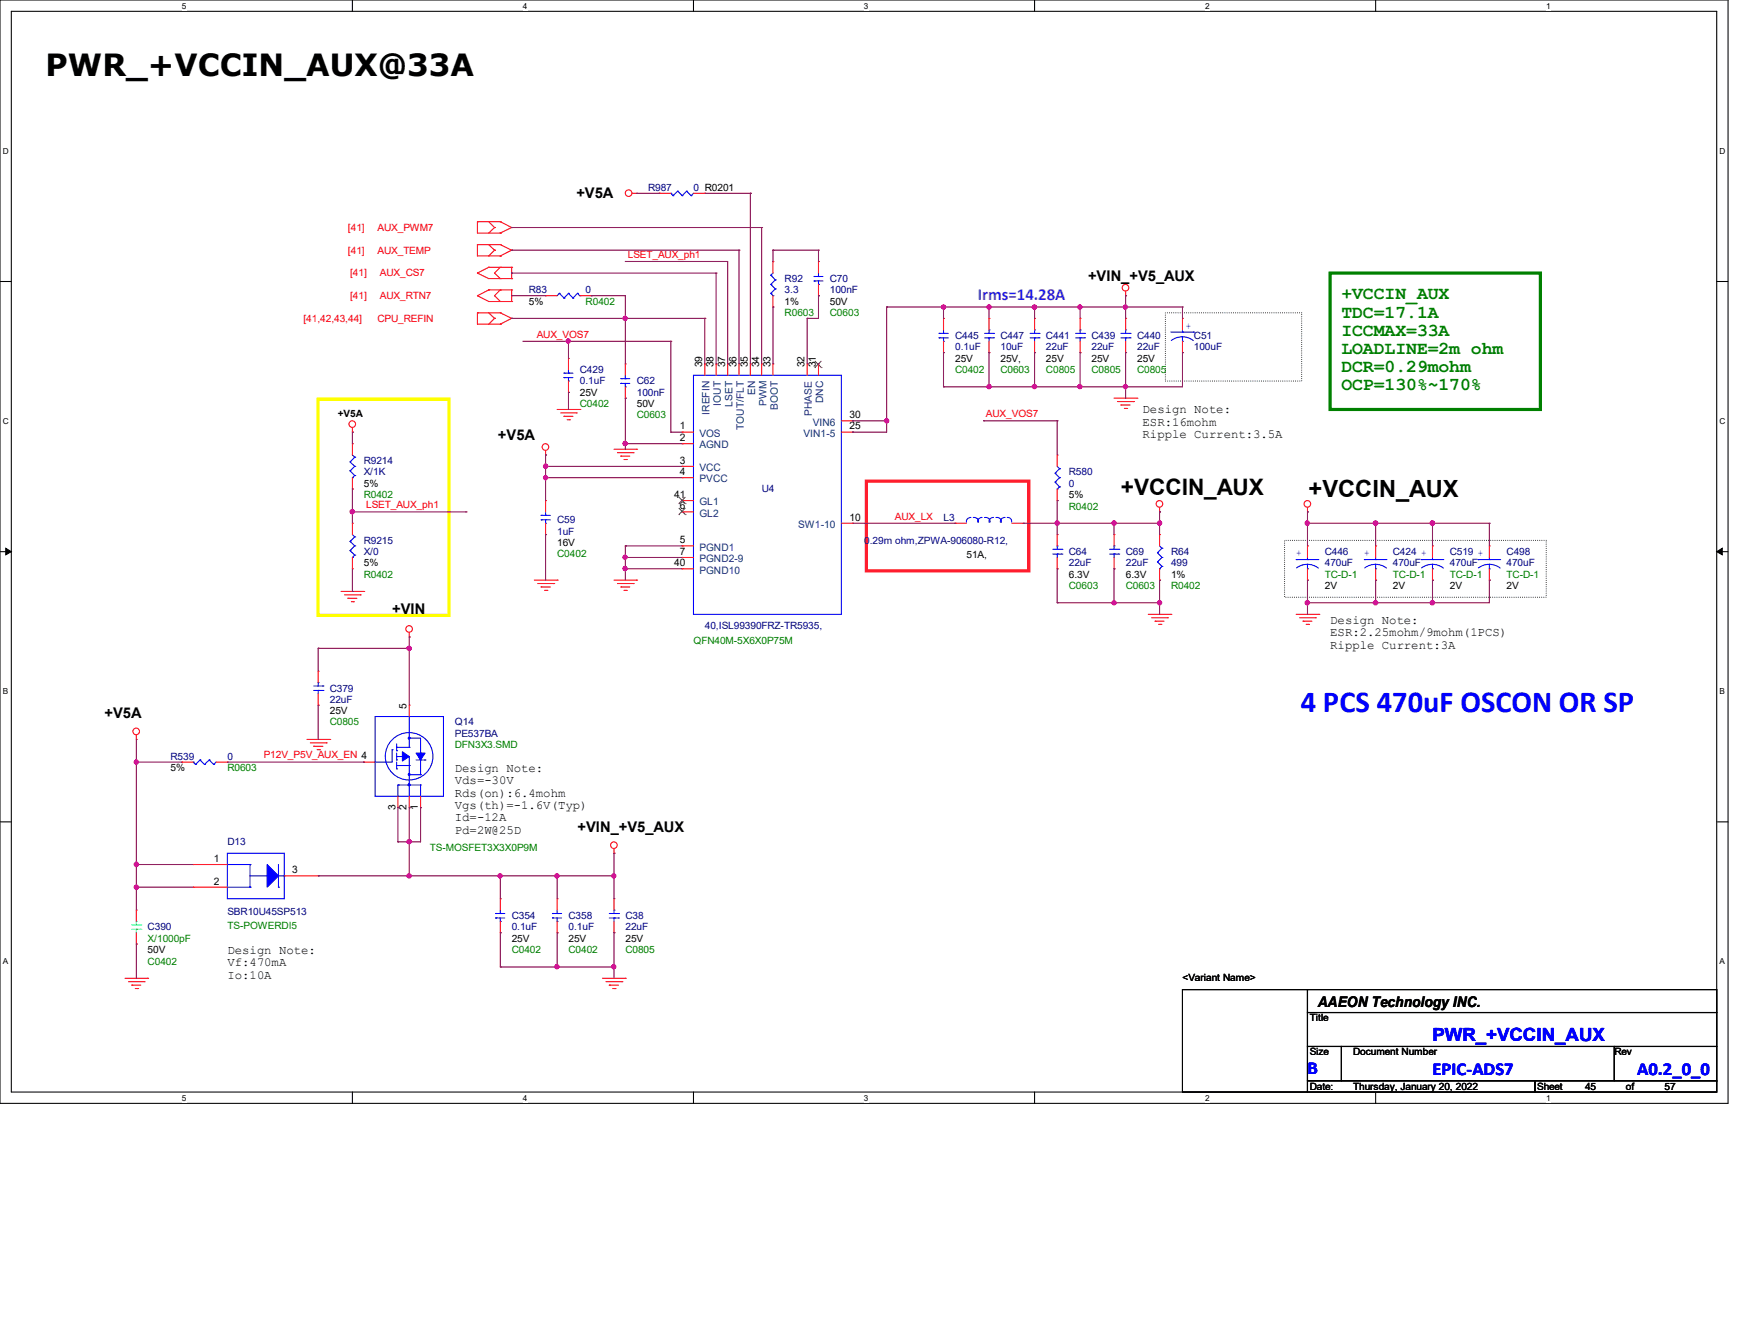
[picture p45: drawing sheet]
<svg xmlns="http://www.w3.org/2000/svg" width="279mm" height="216mm" viewBox="0 0 279 216" stroke-linecap="round" stroke-linejoin="round" font-family="sans-serif">
<defs><g id="words">
<text font-size="4.9" x="7.3" y="12.2">PWR_+VCCIN_AUX@33A</text>
<text font-size="4.9" fill="#00f" x="209.2" y="114.4">4 PCS 470uF OSCON OR SP</text>
<text font-size="3.8" x="210.5" y="80">+VCCIN_AUX</text>
<text font-size="3.6" x="180.3" y="79.6">+VCCIN_AUX</text>
<g font-size="2.9" fill="#008000">
<text x="215.8" y="48.1">+VCCIN_AUX</text>
<text x="215.8" y="51.1">TDC=17.1A</text>
<text x="215.8" y="54">ICCMAX=33A</text>
<text x="215.8" y="56.9">LOADLINE=2m ohm</text>
<text x="215.8" y="59.8">DCR=0.29mohm</text>
<text x="215.8" y="62.7">OCP=130%~170%</text>
</g>
<g font-size="2.9" fill="#00f">
<text x="230.4" y="167.3">PWR_+VCCIN_AUX</text>
<text x="210.3" y="172.7">B</text>
<text x="230.4" y="172.8">EPIC-ADS7</text>
<text x="263.3" y="172.8">A0.2_0_0</text>
</g>
<text font-size="2.7" fill="#8000ff" x="157.3" y="48.3">Irms=14.28A</text>
<g font-size="2.4">
<text x="92.7" y="31.8">+V5A</text>
<text x="175" y="45.2">+VIN_+V5_AUX</text>
<text x="80.1" y="70.8">+V5A</text>
<text x="63.1" y="98.8">+VIN</text>
<text x="16.8" y="115.4">+V5A</text>
<text x="92.9" y="133.7">+VIN_+V5_AUX</text>
<text x="211.9" y="161.8">AAEON Technology INC.</text>
</g>
<g font-size="2">
<text x="183.8" y="66.5">Design Note:</text>
<text x="183.8" y="68.5">ESR:16mohm</text>
<text x="183.8" y="70.4">Ripple Current:3.5A</text>
<text x="214" y="100.3">Design Note:</text>
<text x="214" y="102.3">ESR:2.25mohm/9mohm(1PCS)</text>
<text x="214" y="104.3">Ripple Current:3A</text>
<text x="73.2" y="124.1">Design Note:</text>
<text x="73.2" y="126.1">Vds=-30V</text>
<text x="73.2" y="128.1">Rds(on):6.4mohm</text>
<text x="73.2" y="130">Vgs(th)=-1.6V(Typ)</text>
<text x="73.2" y="132">Id=-12A</text>
<text x="73.2" y="134">Pd=2W@25D</text>
<text x="36.6" y="153.3">Design Note:</text>
<text x="36.6" y="155.3">Vf:470mA</text>
<text x="36.6" y="157.3">Io:10A</text>
</g>
<g font-size="1.7">
<text x="109.4" y="69">1</text>
<text x="109.4" y="70.9">2</text>
<text x="136.6" y="69">25</text>
<text x="136.6" y="67.2">30</text>
<text x="109.4" y="74.5">3</text>
<text x="109.4" y="76.4">4</text>
<text x="108.4" y="80.1">41</text>
<text x="109.4" y="81.9">6</text>
<text x="136.6" y="83.7">10</text>
<text x="109.4" y="87.3">5</text>
<text x="109.4" y="89.2">7</text>
<text x="108.4" y="91">40</text>
<text x="34.4" y="138.6">1</text>
<text x="34.4" y="142.2">2</text>
<text x="47" y="140.4">3</text>
</g>
<g font-size="1.7" fill="#004080">
<text x="112.5" y="70.2">VOS</text>
<text x="129.3" y="70.2">VIN1-5</text>
<text x="130.7" y="68.4">VIN6</text>
<text x="112.5" y="72.1">AGND</text>
<text x="112.5" y="75.7">VCC</text>
<text x="112.5" y="77.6">PVCC</text>
<text x="112.5" y="83.1">GL2</text>
<text x="112.5" y="81.2">GL1</text>
<text x="112.5" y="88.5">PGND1</text>
<text x="128.4" y="84.9">SW1-10</text>
<text x="112.5" y="90.4">PGND2-9</text>
<text x="112.5" y="92.2">PGND10</text>
</g>
<g font-size="1.6" fill="#000080">
<text x="104.2" y="30.7">R987</text>
<text x="111.6" y="30.7">0 R0201</text>
<text x="85.1" y="47.2">R83</text>
<text x="94.2" y="47.2">0</text>
<text x="126.2" y="45.3">R92</text>
<text x="126.2" y="47.2">3.3</text>
<text x="133.5" y="45.3">C70</text>
<text x="133.5" y="47.2">100nF</text>
<text x="93.3" y="59.9">C429</text>
<text x="153.6" y="54.5">C445</text>
<text x="153.6" y="56.3">0.1uF</text>
<text x="160.9" y="54.5">C447</text>
<text x="160.9" y="56.3">10uF</text>
<text x="168.2" y="54.5">C441</text>
<text x="168.2" y="56.3">22uF</text>
<text x="175.6" y="54.5">C439</text>
<text x="175.6" y="56.3">22uF</text>
<text x="182.9" y="54.5">C440</text>
<text x="182.9" y="56.3">22uF</text>
<text x="192" y="54.5">C51</text>
<text x="192" y="56.3">100uF</text>
<text x="93.3" y="61.8">0.1uF</text>
<text x="102.4" y="61.8">C62</text>
<text x="102.4" y="63.6">100nF</text>
<text x="58.5" y="74.6">R9214</text>
<text x="58.5" y="76.4">X/1K</text>
<text x="171.9" y="76.4">R580</text>
<text x="122.5" y="79.2">U4</text>
<text x="151.8" y="83.7">L3</text>
<text x="171.9" y="78.2">0</text>
<text x="58.5" y="87.4">R9215</text>
<text x="58.5" y="89.2">X/0</text>
<text x="89.6" y="84.1">C59</text>
<text x="89.6" y="85.9">1uF</text>
<text x="139" y="87.4">0.29m ohm,ZPWA-906080-R12,</text>
<text x="171.9" y="89.2">C64</text>
<text x="181.1" y="89.2">C69</text>
<text x="188.4" y="89.2">R64</text>
<text x="213.1" y="89.2">C446</text>
<text x="224" y="89.2">C424 +</text>
<text x="233.2" y="89.2">C519 +</text>
<text x="242.3" y="89.2">C498</text>
<text x="171.9" y="91.1">22uF</text>
<text x="181.1" y="91.1">22uF</text>
<text x="188.4" y="91.1">499</text>
<text x="213.1" y="91.1">470uF</text>
<text x="224" y="91.1">470uF</text>
<text x="233.2" y="91.1">470uF</text>
<text x="242.3" y="91.1">470uF</text>
<text x="113.4" y="101.1">40,ISL99390FRZ-TR5935,</text>
<text x="53" y="111.2">C379</text>
<text x="53" y="113">22uF</text>
<text x="73.2" y="116.6">Q14</text>
<text x="73.2" y="118.5">PE537BA</text>
<text x="27.4" y="122.1">R539</text>
<text x="36.6" y="122.1">0</text>
<text x="36.6" y="135.8">D13</text>
<text x="23.8" y="149.6">C390</text>
<text x="36.6" y="147">SBR10U45SP513</text>
<text x="82.3" y="147.7">C354</text>
<text x="82.3" y="149.6">0.1uF</text>
<text x="91.4" y="147.7">C358</text>
<text x="91.4" y="149.6">0.1uF</text>
<text x="100.6" y="147.7">C38</text>
<text x="100.6" y="149.6">22uF</text>
</g>
<g font-size="1.6" fill="#f00">
<text x="56" y="40.8">[41]</text>
<text x="56" y="37.1">[41]</text>
<text x="60.7" y="40.8">AUX_TEMP</text>
<text x="60.7" y="37.1">AUX_PWM7</text>
<text x="101" y="41.4">LSET_AUX_ph1</text>
<text x="56.3" y="44.4">[41]</text>
<text x="61.1" y="44.4">AUX_CS7</text>
<text x="48.8" y="51.7">[41,42,43,44]</text>
<text x="56.3" y="48">[41]</text>
<text x="60.7" y="51.7">CPU_REFIN</text>
<text x="61.1" y="48">AUX_RTN7</text>
<text x="86.3" y="54.3">AUX_VOS7</text>
<text x="158.6" y="67.1">AUX_VOS7</text>
<text x="58.9" y="81.7">LSET_AUX_ph1</text>
<text x="143.9" y="83.5">AUX_LX</text>
<text x="42.4" y="121.9">P12V_P5V_AUX_EN 4</text>
</g>
<g font-size="1.6">
<text x="85.1" y="49">5%</text>
<text x="126.2" y="49">1%</text>
<text x="133.5" y="49">50V</text>
<text x="113" y="59.1" transform="rotate(-90 113 59.1)">39</text>
<text x="114.8" y="59.1" transform="rotate(-90 114.8 59.1)">38</text>
<text x="116.6" y="59.1" transform="rotate(-90 116.6 59.1)">37</text>
<text x="118.5" y="59.1" transform="rotate(-90 118.5 59.1)">36</text>
<text x="120.3" y="59.1" transform="rotate(-90 120.3 59.1)">35</text>
<text x="122.1" y="59.1" transform="rotate(-90 122.1 59.1)">34</text>
<text x="123.9" y="59.1" transform="rotate(-90 123.9 59.1)">33</text>
<text x="129.4" y="59.1" transform="rotate(-90 129.4 59.1)">32</text>
<text x="131.2" y="59.1" transform="rotate(-90 131.2 59.1)">31</text>
<text x="153.6" y="58.1">25V</text>
<text x="160.9" y="58.1">25V,</text>
<text x="168.2" y="58.1">25V</text>
<text x="175.6" y="58.1">25V</text>
<text x="182.9" y="58.1">25V</text>
<text x="93.3" y="63.6">25V</text>
<text x="102.4" y="65.4">50V</text>
<text x="54.3" y="67">+V5A</text>
<text x="58.5" y="78.2">5%</text>
<text x="171.9" y="80.1">5%</text>
<text x="89.6" y="87.8">16V</text>
<text x="155.5" y="89.7">51A,</text>
<text x="58.5" y="91.1">5%</text>
<text x="171.9" y="92.9">6.3V</text>
<text x="181.1" y="92.9">6.3V</text>
<text x="188.4" y="92.9">1%</text>
<text x="213.1" y="94.7">2V</text>
<text x="224" y="94.7">2V</text>
<text x="233.2" y="94.7">2V</text>
<text x="242.3" y="94.7">2V</text>
<text x="65.4" y="113.9" transform="rotate(-90 65.4 113.9)">5</text>
<text x="53" y="114.8">25V</text>
<text x="27.4" y="124">5%</text>
<text x="63.6" y="130.2" transform="rotate(-90 63.6 130.2)">3</text>
<text x="65.4" y="130.2" transform="rotate(-90 65.4 130.2)">2</text>
<text x="67.2" y="130.2" transform="rotate(-90 67.2 130.2)">1</text>
<text x="23.8" y="153.2">50V</text>
<text x="82.3" y="151.4">25V</text>
<text x="91.4" y="151.4">25V</text>
<text x="100.6" y="151.4">25V</text>
<text x="190.2" y="157.8">&lt;Variant Name&gt;</text>
<text x="210.7" y="164.2">Title</text>
<text x="210.7" y="169.7">Size</text>
<text x="217.7" y="169.7">Document Number</text>
<text x="259.7" y="169.7">Rev</text>
<text x="210.7" y="175.2">Date:</text>
<text x="217.7" y="175.2">Thursday, January 20, 2022</text>
<text x="247.2" y="175.2">Sheet</text>
<text x="255" y="175.2">45</text>
<text x="261.5" y="175.2">of</text>
<text x="267.7" y="175.2">57</text>
</g>
<g font-size="1.6" fill="#008000">
<text x="94.2" y="49">R0402</text>
<text x="126.2" y="50.8">R0603</text>
<text x="133.5" y="50.8">C0603</text>
<text x="153.6" y="59.9">C0402</text>
<text x="160.9" y="59.9">C0603</text>
<text x="168.2" y="59.9">C0805</text>
<text x="175.6" y="59.9">C0805</text>
<text x="182.9" y="59.9">C0805</text>
<text x="93.3" y="65.4">C0402</text>
<text x="102.4" y="67.3">C0603</text>
<text x="58.5" y="80.1">R0402</text>
<text x="171.9" y="81.9">R0402</text>
<text x="89.6" y="89.6">C0402</text>
<text x="58.5" y="92.9">R0402</text>
<text x="171.9" y="94.7">C0603</text>
<text x="181.1" y="94.7">C0603</text>
<text x="188.4" y="94.7">R0402</text>
<text x="213.1" y="92.9">TC-D-1</text>
<text x="224" y="92.9">TC-D-1</text>
<text x="233.2" y="92.9">TC-D-1</text>
<text x="242.3" y="92.9">TC-D-1</text>
<text x="111.6" y="103.5">QFN40M-5X6X0P75M</text>
<text x="53" y="116.6">C0805</text>
<text x="36.6" y="124">R0603</text>
<text x="73.2" y="120.3">DFN3X3.SMD</text>
<text x="69.1" y="136.8">TS-MOSFET3X3X0P9M</text>
<text x="36.6" y="149.4">TS-POWERDI5</text>
<text x="23.8" y="151.4">X/1000pF</text>
<text x="23.8" y="155.1">C0402</text>
<text x="82.3" y="153.2">C0402</text>
<text x="91.4" y="153.2">C0402</text>
<text x="100.6" y="153.2">C0805</text>
</g>
<g font-size="1.6" fill="#00f">
<text x="190.7" y="52.8">+</text>
<text x="208.5" y="89.4">+</text>
<text x="219.4" y="89.4">+</text>
</g>
<g font-size="1.6" fill="#004080">
<text x="116" y="65.2" transform="rotate(-90 116 65.2)">IOUT</text>
<text x="117.8" y="65.4" transform="rotate(-90 117.8 65.4)">LSET</text>
<text x="121.5" y="63.5" transform="rotate(-90 121.5 63.5)">EN</text>
<text x="123.3" y="65.2" transform="rotate(-90 123.3 65.2)">PWM</text>
<text x="125.1" y="65.9" transform="rotate(-90 125.1 65.9)">BOOT</text>
<text x="132.4" y="64.8" transform="rotate(-90 132.4 64.8)">DNC</text>
<text x="114.1" y="66.7" transform="rotate(-90 114.1 66.7)">IREFIN</text>
<text x="119.6" y="69.1" transform="rotate(-90 119.6 69.1)">TOUT/FLT</text>
<text x="130.6" y="66.8" transform="rotate(-90 130.6 66.8)">PHASE</text>
</g>
<g font-size="1.3">
<text x="29.3" y="1.4">5</text>
<text x="84.1" y="1.4">4</text>
<text x="139" y="1.4">3</text>
<text x="193.8" y="1.4">2</text>
<text x="248.7" y="1.4">1</text>
<text x=".5" y="24.7">D</text>
<text x="276.6" y="24.7">D</text>
<text x=".5" y="68.2">C</text>
<text x="276.6" y="68.2">C</text>
<text x=".5" y="111.6">B</text>
<text x="276.6" y="111.6">B</text>
<text x=".5" y="155">A</text>
<text x="276.6" y="155">A</text>
<text x="29.3" y="177">5</text>
<text x="84.1" y="177">4</text>
<text x="139" y="177">3</text>
<text x="193.8" y="177">2</text>
<text x="248.7" y="177">1</text>
</g>
</g></defs>
<path d="M0 0h278v177.4h-278zM1.8 1.8h274.3v173.8h-274.3z" fill="none" stroke="#000" stroke-width=".17"/>
<g fill="#fff">
<path d="M29.3 .2h.7v1.5h-.7z"/>
<path d="M29.3 175.8h.7v1.4h-.7z"/>
</g>
<path d="M56.7 0v1.8M56.7 175.6v1.8" fill="none" stroke="#000" stroke-width=".17"/>
<g fill="#fff">
<path d="M84.1 .2h.7v1.5h-.7z"/>
<path d="M84.1 175.8h.7v1.4h-.7z"/>
</g>
<path d="M111.5 0v1.8M111.5 175.6v1.8" fill="none" stroke="#000" stroke-width=".17"/>
<g fill="#fff">
<path d="M139 .2h.7v1.5h-.7z"/>
<path d="M139 175.8h.7v1.4h-.7z"/>
</g>
<path d="M166.4 0v1.8M166.4 175.6v1.8" fill="none" stroke="#000" stroke-width=".17"/>
<g fill="#fff">
<path d="M193.8 .2h.8v1.5h-.8z"/>
<path d="M193.8 175.8h.8v1.4h-.8z"/>
</g>
<path d="M221.3 0v1.8M221.3 175.6v1.8" fill="none" stroke="#000" stroke-width=".17"/>
<g fill="#fff">
<path d="M248.7 .2h.7v1.5h-.7z"/>
<path d="M248.7 175.8h.7v1.4h-.7z"/>
<path d="M.5 23.5h.9v1.5h-.9z"/>
<path d="M276.6 23.5h.9v1.5h-.9z"/>
<path d="M.5 67h.9v1.5h-.9z"/>
<path d="M276.6 67h.9v1.5h-.9z"/>
</g>
<path d="M0 45.3h1.8M276.1 45.3h1.9" fill="none" stroke="#000" stroke-width=".17"/>
<g fill="#fff">
<path d="M.5 110.4h.8v1.5h-.8z"/>
<path d="M276.6 110.4h.9v1.5h-.9z"/>
</g>
<path d="M0 88.7h1.8M276.1 88.7h1.9" fill="none" stroke="#000" stroke-width=".17"/>
<path d="M.9 88.1l.9 .6-.9 .5zM276.1 88.7l.9-.6v1.1z" fill="#000" stroke="#000" stroke-width=".16"/>
<g fill="#fff">
<path d="M.5 153.8h.8v1.5h-.8z"/>
<path d="M276.6 153.8h.9v1.5h-.9z"/>
</g>
<path d="M0 132.1h1.8M276.1 132.1h1.9M190.2 159.1h20.1v16.5h-20.1zM210.3 159.1h65.8v3.7h-65.8zM210.3 162.8h65.8v5.4h-65.8zM210.3 168.2h5.5v5.5h-5.5zM210.3 173.7h36.6v1.9h-36.6zM215.8 168.2h43.9v5.5h-43.9zM246.9 173.7h29.2v1.9h-29.2zM259.7 168.2h16.4v5.5h-16.4z" fill="none" stroke="#000" stroke-width=".17"/>
<path d="M187.5 50.3h21.9v11h-21.9zM206.6 86.9h42.1v9.1h-42.1z" fill="none" stroke="#000" stroke-width=".17" stroke-dasharray="0 .3"/>
<path d="M214 43.9h33.8v21.9h-33.8z" fill="none" stroke="#008000" stroke-width=".51"/>
<path d="M139.4 77.3h26.1v14.5h-26.1z" fill="none" stroke="#f00" stroke-width=".51"/>
<path d="M51.2 64.2h21v34.7h-21z" fill="none" stroke="#ff0" stroke-width=".51"/>
<g fill="none" stroke="#f00" stroke-width=".17">
<path d="M76.8 39.3h.1M76.8 35.6h.1M76.8 35.6v1.9h3.7M76.8 39.3v1.8h3.7M76.8 39.3h3.7M76.8 35.6h3.7M78.6 39.3l.9 .9M78.6 35.6l.9 1M79.5 36.6h.1M79.5 36.6l-.9 .9M80.5 39.3h.1M80.5 37.5h.1"/>
<path d="M80.5 35.6h.1M80.5 39.3l1.8 .9M80.5 35.6l1.8 1M82.3 36.6h.1M82.3 36.6l-1.8 .9M101.7 31.1h.7M102.4 31.1h.1M106 31.1h.1M106 31.1h1.9M111.5 31.1h1.9M113.4 31.1h.1M76.8 43.9h.1"/>
<path d="M76.8 50.3h.1M76.8 47.5h.1M76.8 43.9l1.8 .9h3.7M76.8 50.3v1.8h3.7M76.8 50.3h3.7M76.8 47.5l1.8 1h3.7M78.6 43h.1M78.6 46.6h.1M78.6 43l-1.8 .9M78.6 43h3.7M78.6 50.3l.9 .9M78.6 46.6l-1.8 .9"/>
<path d="M78.6 46.6h3.7M79.5 51.2h.1M79.5 40.2h.1M79.5 51.2l-.9 .9M79.5 40.2l-.9 .9M80.5 44.8h.1M80.5 43h.1M80.5 52.1h.1M80.5 50.3h.1M80.5 41.1h.1M80.5 48.5h.1M80.5 46.6h.1"/>
<path d="M80.5 43l-1 .9 1 .9M80.5 50.3l1.8 .9M80.5 46.6l-1 .9 1 1M82.3 44.8h.1M82.3 43h.1M82.3 51.2h.1M82.3 40.2h.1M82.3 48.5h.1M82.3 46.6h.1M82.3 43v1.8M82.3 46.6v1.9M82.3 51.2l-1.8 .9"/>
<path d="M82.3 40.2l-1.8 .9M87.8 47.5h.1M87.8 47.5h1.8M91.4 57.6h.1M91.4 57.6v1.8M93.3 47.5h1.8M95.1 47.5h.1M100.6 58.5h.1M100.6 58.5v1.8M113.4 58.5h.1M113.4 58.5v1.8M115.2 58.5h.1"/>
<path d="M115.2 58.5v1.8M117.1 58.5h.1M117.1 58.5v1.8M118.9 58.5h.1M118.9 58.5v1.8M120.7 58.5h.1M120.7 58.5v1.8M122.5 58.5h.1M122.5 58.5v1.8M124.3 42h.1M124.3 49.4h.1M124.3 58.5h.1"/>
<path d="M124.3 42v1.9M124.3 47.5v1.9M124.3 58.5v1.8M129.8 58.5h.1M129.8 58.5v1.8M131.7 42h.1M131.7 47.5h.1M131.7 58.5h.1M131.7 42v1.9M131.7 45.7v1.8M131.7 58.5v1.8M151.8 51.2h.1"/>
<path d="M151.8 56.7h.1M151.8 51.2v1.8M151.8 54.9v1.8M159.1 56.7h.1M159.1 51.2h.1M159.1 51.2v1.8M159.1 54.9v1.8M166.4 56.7h.1M166.4 51.2h.1M166.4 51.2v1.8M166.4 54.9v1.8M173.7 56.7h.1"/>
<path d="M173.7 51.2h.1M173.7 51.2v1.8M173.7 54.9v1.8M181.1 47.5h.1M181.1 56.7h.1M181.1 51.2h.1M181.1 46.8v.7M181.1 51.2v1.8M181.1 54.9v1.8M190.2 51.2h.1M190.2 56.7h.1M190.2 51.2v1.8"/>
<path d="M190.2 54.9v1.8M56.7 69.5h.1M56.7 71.3h.1M56.7 78.6h.1M56.7 68.7v.8M56.7 71.3v1.9M56.7 76.8v1.8M87.8 73.2h.1M87.8 72.4v.8M89.6 65.8h3.7M90.2 66.4h2.5M90.7 66.9h.1"/>
<path d="M90.7 66.9h1.5M91.2 67.5h.4M91.4 63.1h.1M91.4 61.3v1.8M91.6 67.5h.1M92.7 66.4h.1M93.3 65.8h.1M98.8 72.2h3.6M99.3 72.8h2.6M99.9 73.3h.1M99.9 73.3h1.4M100.4 73.9h.4"/>
<path d="M100.6 64h.1M100.6 62.2v1.8M100.8 73.9h.1M101.9 72.8h.1M102.4 72.2h.1M109.7 69.5h.1M109.7 71.3h.1M109.7 75h.1M109.7 76.8h.1M109.7 69.5h1.8M109.7 71.3h1.8M109.7 75h1.8"/>
<path d="M109.7 76.8h1.8M135.3 69.5h1.9M135.3 67.6h1.9M137.2 69.5h.1M137.2 67.6h.1M170.1 73.2h.1M170.1 73.2v1.8M170.1 78.6v1.9M179.2 64h3.7M179.7 64.6h2.6M180.3 65.1h.1M180.3 65.1h1.5"/>
<path d="M180.8 65.7h.4M181.2 65.7h.1M182.3 64.6h.1M182.9 64h.1M54.9 95.1h3.6M55.4 95.6h2.6M56 96.2h.1M56 96.2h1.4M56.5 96.7h.4M56.7 84.1h.1M56.7 91.4h.1M56.7 84.1v1.8"/>
<path d="M56.7 89.6v1.8M56.9 96.7h.1M58 95.6h.1M58.5 95.1h.1M85.9 93.3h3.7M86.5 93.8h2.6M87 94.4h.1M87 94.4h1.5M87.6 94.9h.4M87.8 80.5h.1M87.8 85.9h.1M87.8 80.5v1.8"/>
<path d="M87.8 84.1v1.8M88 94.9h.1M89.1 93.8h.1M89.6 93.3h.1M98.8 93.3h3.6M99.3 93.8h2.6M99.9 94.4h.1M99.9 94.4h1.4M100.4 94.9h.4M100.8 94.9h.1M101.9 93.8h.1M102.4 93.3h.1"/>
<path d="M109.7 87.8h.1M109.7 82.3h.1M109.7 89.6h.1M109.7 91.4h.1M109.7 80.5h.1M109.7 87.8h1.8M109.7 82.3h1.8M109.7 89.6h1.8M109.7 91.4h1.8M109.7 80.5h1.8M135.3 84.1h1.9M137.2 84.1h.1"/>
<path d="M153.6 84.1h.1M153.6 84.1h1.8M162.8 84.1h1.8M164.6 84.1h.1M170.1 91.4h.1M170.1 85.9h.1M170.1 80.5h.1M170.1 85.9v1.9M170.1 89.6v1.8M179.2 91.4h.1M179.2 85.9h.1M179.2 85.9v1.9"/>
<path d="M179.2 89.6v1.8M184.7 98.8h3.6M185.3 99.3h2.5M185.8 99.9h.1M185.8 99.9h1.4M186.5 82.3h.1M186.5 85.9h.1M186.5 93.3h.1M186.5 81.6v.7M186.5 85.9v1.9M186.5 91.4v1.9M187.8 99.3h.1"/>
<path d="M188.3 98.8h.1M208.5 98.8h3.6M209 99.3h2.6M209.6 99.9h.1M209.6 99.9h1.4M210.3 82.3h.1M210.3 87.8h.1M210.3 93.3h.1M210.3 81.6v.7M210.3 87.8v1.8M210.3 91.4v1.9M211.6 99.3h.1"/>
<path d="M212.1 98.8h.1M221.3 87.8h.1M221.3 93.3h.1M221.3 87.8v1.8M221.3 91.4v1.9M230.4 87.8h.1M230.4 93.3h.1M230.4 87.8v1.8M230.4 91.4v1.9M239.6 87.8h.1M239.6 93.3h.1M239.6 87.8v1.8"/>
<path d="M239.6 91.4v1.9M21.9 118.9h.1M21.9 118.2v.7M49.4 118.9h3.6M49.9 119.4h2.6M50.5 120h.1M50.5 120h1.4M51.2 113.4h.1M51.2 107.9h.1M51.2 107.9v1.8M51.2 111.5v1.9M52.5 119.4h.1"/>
<path d="M53 118.9h.1M65.8 102.4h.1M65.8 113.4h.1M65.8 101.7v.7M65.8 113.4v1.8M186.4 100.4h.3M186.7 100.4h.1M210.1 100.4h.4M210.5 100.4h.1M29.3 122.5h.1M29.3 122.5h1.8M31.1 139h.1"/>
<path d="M31.1 139h5.5M34.8 122.5h1.8M36.6 122.5h.1M51 120.5h.4M51.4 120.5h.1M58.5 122.5h.1M58.5 122.5h1.8M64 129.8h.1M64 128v1.8M65.8 129.8h.1M65.8 128v1.8M67.6 129.8h.1"/>
<path d="M67.6 128v1.8M98.8 137.2h.1M98.8 136.4v.8M20.1 157.3h3.6M20.7 157.8h2.5M21.2 158.4h.1M21.2 158.4h1.4M21.8 158.9h.3M21.9 151.8h.1M21.9 146.3h.1M21.9 146.3v1.8M21.9 149.9v1.9"/>
<path d="M22.1 158.9h.1M23.2 157.8h.1M23.7 157.3h.1M31.1 142.6h.1M31.1 142.6h5.5M45.7 140.8h5.5M51.2 140.8h.1M80.5 144.5h.1M80.5 149.9h.1M80.5 144.5v1.8M80.5 148.1v1.8M89.6 144.5h.1"/>
<path d="M89.6 149.9h.1M89.6 144.5v1.8M89.6 148.1v1.8M96.9 157.3h3.7M97.5 157.8h2.5M98 158.4h.1M98 158.4h1.5M98.6 158.9h.3M98.8 149.9h.1M98.8 144.5h.1M98.8 144.5v1.8M98.8 148.1v1.8"/>
<path d="M98.9 158.9h.1M100 157.8h.1M100.6 157.3h.1"/>
<circle cx="101.1" cy="31.1" r=".53"/>
<circle cx="181" cy="46.2" r=".53"/>
<circle cx="56.7" cy="68.2" r=".53"/>
<circle cx="87.7" cy="71.9" r=".53"/>
<circle cx="186.5" cy="81" r=".53"/>
<circle cx="210.3" cy="81" r=".53"/>
<circle cx="21.9" cy="117.6" r=".53"/>
<circle cx="65.8" cy="101.1" r=".53"/>
<circle cx="98.7" cy="135.9" r=".53"/>
</g>
<g fill="none" stroke="#00f" stroke-width=".17">
<path d="M107.9 31.1h.1M107.9 31.1l.3 .4M108.2 31.5h.1M109 30.7h.1M109 30.7l-.8 .8M109 30.7l.7 .8M109.7 31.5h.1M110.4 30.7h.1M110.4 30.7l.8 .8M110.4 30.7l-.7 .8M111.2 31.5h.1M111.5 31.1l-.3 .4"/>
<path d="M90 47.2h.1M90 47.2l-.4 .3M90 47.2l.7 .7M90.7 47.9h.1M90.7 60h.1M90.7 60h1.5M91.4 47.2h.1M91.4 60h.1M91.4 47.2l-.7 .7M91.4 47.2l.8 .7M91.4 59.4v.6M92.2 47.9h.1"/>
<path d="M92.9 47.2h.1M92.9 47.2l-.7 .7M92.9 47.2l.4 .3M93.3 47.5h.1M124 47.2h.1M124 44.2h.1M124 45.7h.1M124 47.2l.3 .3M124 44.2l.7 .8M124 45.7l.7 .7M124.3 47.5h.1M124.3 43.9l-.3 .3"/>
<path d="M124.7 45h.1M124.7 46.4h.1M124.7 46.4l-.7 .8M124.7 45l-.7 .7M130.9 45.2h.1M130.9 44.4h.1M130.9 45.2h1.5M130.9 44.4h1.5M131.7 45.7h.1M131.7 44.4h.1M131.7 43.9v.5M131.7 45.2v.5"/>
<path d="M151 54.3h.1M151 53.6h.1M151 53.6h1.5M151 54.3h1.5M151.8 54.9h.1M151.8 53.6h.1M151.8 53v.6M151.8 54.3v.6M158.4 53.6h1.4M158.4 54.3h1.4M159.1 53h.1M159.1 54.3h.1"/>
<path d="M159.1 53v.6M159.1 54.3v.6M159.8 53.6h.1M159.8 54.3h.1M165.7 53.6h1.4M165.7 54.3h1.4M166.4 53h.1M166.4 54.3h.1M166.4 53v.6M166.4 54.3v.6M167.1 53.6h.1M167.1 54.3h.1"/>
<path d="M173 53.6h1.5M173 54.3h1.5M173.7 53h.1M173.7 54.3h.1M173.7 53v.6M173.7 54.3v.6M174.5 53.6h.1M174.5 54.3h.1M180.3 53.6h1.5M180.3 54.3h1.5M181.1 53h.1M181.1 54.3h.1"/>
<path d="M181.1 53v.6M181.1 54.3v.6M181.8 53.6h.1M181.8 54.3h.1M188.3 53.4h3.7M190.2 54.9h.1M190.2 53.4h.1M190.2 54.1l-.8 .1-1 .5M190.2 54.1l.7 .2 1 .5M190.2 53v.4M190.2 54.1v.8M192 53.4h.1"/>
<path d="M56.3 74.3h.1M56.3 75.7h.1M56.3 75.7l.8 .8M56.3 74.3l.8 .7M56.7 76.8h.1M56.7 73.2l.4 .3M57.1 76.5h.1M57.1 73.5h.1M57.1 75h.1M57.1 76.5l-.4 .3M57.1 73.5l-.8 .8M57.1 75l-.8 .7"/>
<path d="M90.7 60.7h.1M90.7 60.7h1.5M91.4 61.3h.1M91.4 60.7v.6M99.9 61.6h.1M99.9 60.9h.1M99.9 61.6h1.4M99.9 60.9h1.4M100.6 62.2h.1M100.6 60.9h.1M100.6 60.3v.6M100.6 61.6v.6"/>
<path d="M111.5 60.3h23.8v38.5h-23.8zM169.7 76.1h.1M169.7 77.5h.1M169.7 77.5l.7 .8M169.7 76.1l.7 .7M170.1 78.6h.1M170.1 75l.3 .4M170.4 78.3h.1M170.4 75.4h.1M170.4 76.8h.1M170.4 78.3l-.3 .3M170.4 75.4l-.7 .7"/>
<path d="M170.4 76.8l-.7 .7M56.3 87h.1M56.3 88.5h.1M56.3 88.5l.8 .7M56.3 87l.8 .8M56.7 89.6h.1M56.7 85.9l.4 .4M57.1 89.2h.1M57.1 86.3h.1M57.1 87.8h.1M57.1 89.2l-.4 .4M57.1 86.3l-.8 .7"/>
<path d="M57.1 87.8l-.8 .7M87 83.6h.1M87 82.8h.1M87 83.6h1.5M87 82.8h1.5M87.8 84.1h.1M87.8 82.8h.1M87.8 82.3v.5M87.8 83.6v.5M156.2 83.2a.66 .66 0 0 0-.7 .7M156.6 83.2a.67 .67 0 0 1 .8 .8M158 83.2a.65 .65 0 0 0-.7 .7"/>
<path d="M158.4 83.2a.68 .68 0 0 1 .8 .8M159.8 83.2a.65 .65 0 0 0-.7 .7M160.2 83.2a.68 .68 0 0 1 .9 .8M161.7 83.2a.67 .67 0 0 0-.8 .7M162 83.2a.64 .64 0 0 1 .7 .7M169.3 88.3h1.5M169.3 89.1h1.5M170.1 87.8h.1M170.1 89.1h.1M170.1 87.8v.5M170.1 89.1v.5M170.8 88.3h.1"/>
<path d="M170.8 89.1h.1M178.5 88.3h1.5M178.5 89.1h1.5M179.2 87.8h.1M179.2 89.1h.1M179.2 87.8v.5M179.2 89.1v.5M180 88.3h.1M180 89.1h.1M186.2 88.9h.1M186.2 90.3h.1M186.2 90.3l.7 .8"/>
<path d="M186.2 88.9l.7 .7M186.5 91.4h.1M186.5 87.8l.4 .3M186.9 91.1h.1M186.9 88.1h.1M186.9 89.6h.1M186.9 91.1l-.4 .3M186.9 88.1l-.7 .8M186.9 89.6l-.7 .7M208.5 90h.1M208.5 90h3.6M210.3 91.4h.1"/>
<path d="M210.3 90h.1M210.3 90.7l1.1 .2 .7 .4M210.3 90.7l-.8 .1-1 .5M210.3 89.6v.4M210.3 90.7v.7M219.5 90h.1M219.5 90h3.6M221.3 91.4h.1M221.3 90h.1M221.3 90.7l1.1 .2 .6 .4M221.3 90.7l-.8 .1-1 .5M221.3 89.6v.4"/>
<path d="M221.3 90.7v.7M228.6 90h.1M228.6 90h3.6M230.4 91.4h.1M230.4 90h.1M230.4 90.7l1.1 .2 .7 .4M230.4 90.7l-.7 .1-1 .5M230.4 89.6v.4M230.4 90.7v.7M237.7 90h.1M237.7 90h3.7M239.6 91.4h.1"/>
<path d="M239.6 90h.1M239.6 90.7l1.1 .2 .6 .4M239.6 90.7l-.8 .1-1 .5M239.6 89.6v.4M239.6 90.7v.7M50.5 110.3h1.4M50.5 111h1.4M51.2 109.7h.1M51.2 111h.1M51.2 109.7v.6M51.2 111v.5M51.9 110.3h.1"/>
<path d="M51.9 111h.1M60.3 115.2h11v12.8h-11zM63.8 119.6v1.1M65.8 118.7h.1M65.8 115.2v4.9M65.8 118.7h1.8v2.4M31.1 122.5h.1M31.1 122.5l.4 .4M31.5 122.9h.1M32.2 122.2h.1M32.2 122.2l-.7 .7M32.2 122.2l.7 .7"/>
<path d="M32.9 122.9h.1M33.7 122.2h.1M33.7 122.2l.7 .7M33.7 122.2l-.8 .7M34.4 122.9h.1M34.8 122.5l-.4 .4M36.6 137.2h9.1v7.3h-9.1zM36.6 139h3.6M40.2 139h.1M40.2 139v3.6M44.8 139v3.6M60.3 122.5h.1"/>
<path d="M63.1 120.5h.1M63.1 120.5v2h-2.8M63.8 120.1h.1M63.8 121.6h.1M63.8 122.2h.1M63.8 123.6h.1M63.8 120.7h.1M63.8 120.1h2M63.8 123.1h2M63.8 121.6h2v6.4M63.8 121.1v1.1M63.8 122.5v1.1"/>
<path d="M64 126.2h.1M64 128h.1M64 126.2h3.6M64 126.2v1.8M65.8 123.1h.1M65.8 120.1h.1M65.8 124.5h.1M65.8 128h.1M65.8 126.2h.1M65.8 124.5h1.8M66.9 122.2h1.5M67.6 124.5h.1"/>
<path d="M67.6 121.1h.1M67.6 126.2h.1M67.6 122.2v2.3M67.6 126.2v1.8M68.4 122.2h.1M36.6 142.6h3.6M40.2 142.6h.1M40.2 140.8h5.5M44.8 142.6h.1M45.7 140.8h.1M79.7 147.6h.1M79.7 146.9h.1"/>
<path d="M79.7 147.6h1.5M79.7 146.9h1.5M80.5 148.1h.1M80.5 146.9h.1M80.5 146.3v.6M80.5 147.6v.5M88.9 147.6h.1M88.9 146.9h.1M88.9 147.6h1.4M88.9 146.9h1.4M89.6 148.1h.1M89.6 146.9h.1"/>
<path d="M89.6 146.3v.6M89.6 147.6v.5M98 147.6h1.5M98 146.9h1.5M98.8 146.3h.1M98.8 147.6h.1M98.8 146.3v.6M98.8 147.6v.5M99.5 146.9h.1M99.5 147.6h.1"/>
<circle cx="65.8" cy="121.6" r="3.8"/>
</g>
<g fill="#00f" stroke="#00f" stroke-width=".17">
<path d="M64.7 120.9l1.1 .7-1.1 .7z"/>
<path d="M43 139l1.8 1.8-1.8 1.8z"/>
<path d="M66.9 121.1h1.5l-.8 1.1z" fill-rule="evenodd"/>
<circle cx="65.8" cy="118.7" r=".16"/>
<circle cx="65.8" cy="124.5" r=".16"/>
<circle cx="65.8" cy="126.1" r=".16"/>
</g>
<path d="M21.2 148.7h1.4M21.2 149.4h1.4M21.9 148.1h.1M21.9 149.4h.1M21.9 148.1v.6M21.9 149.4v.5M22.6 148.7h.1M22.6 149.4h.1" fill="none" stroke="#00ff80" stroke-width=".17"/>
<path d="M131.1 59.1h.1M131.1 58l1 1.1M132.1 59.1h.1M132.1 58l-1 1.1M109.2 79.9l1 1.1M110.2 79.9l-1 1.1M109.2 82.7h.1M109.2 81h.1M109.2 81.7l1 1M110.2 82.7h.1M110.2 81h.1M110.2 81.7l-1 1" fill="none" stroke="#804000" stroke-width=".16"/>
<g fill="none" stroke="#800040" stroke-width=".17">
<path d="M82.3 36.6h.1M82.3 36.6h40.2M102.4 31.1h3.6M106 31.1h.1M113.4 31.1h7.3M120.7 31.1h.1M120.7 31.1v27.4M122.5 36.6h.1M122.5 36.6v21.9M82.3 51.2h.1M82.3 43.9h.1M82.3 40.2h.1"/>
<path d="M82.3 47.5h.1M82.3 51.2h31.1M82.3 43.9h32.9M82.3 40.2h36.6M82.3 47.5h5.5M84.1 54.9h23.8M91.4 54.9h.1M91.4 54.9v2.7M95.1 47.5h.1M95.1 47.5h5.5v11M100.6 51.2h.1M100.6 42h.1"/>
<path d="M100.6 42h16.5v16.5M107.9 54.9h.1M107.9 54.9v14.6M113.4 51.2h.1M113.4 51.2v7.3M115.2 43.9h.1M115.2 43.9v14.6M117.1 58.5h.1M118.9 40.2h.1M118.9 40.2v18.3M124.3 40.2h.1M124.3 49.4h.1"/>
<path d="M124.3 40.2h7.4M124.3 40.2v1.8M124.3 49.4v9.1M129.8 51.2h.1M129.8 51.2v7.3M131.7 40.2h.1M131.7 47.5h.1M131.7 47.5v3.7h-1.9M131.7 40.2v1.8M142.6 49.4h.1M142.6 49.4h47.6M142.6 49.4v20.1h-5.4"/>
<path d="M151.8 56.7h.1M151.8 49.4h.1M151.8 49.4v1.8M151.8 56.7v5.5M159.1 56.7h.1M159.1 49.4h.1M159.1 49.4v1.8M159.1 56.7v5.5M166.4 56.7h.1M166.4 49.4h.1M166.4 49.4v1.8M166.4 56.7v5.5"/>
<path d="M173.7 56.7h.1M173.7 49.4h.1M173.7 49.4v1.8M173.7 56.7v5.5M181.1 49.4h.1M181.1 47.5h.1M181.1 56.7h.1M181.1 47.5v3.7M181.1 56.7v7.3M190.2 49.4h.1M190.2 56.7h.1M190.2 49.4v1.8"/>
<path d="M190.2 56.7v5.5h-38.4M56.7 69.5h.1M56.7 78.6h.1M56.7 69.5v1.8M56.7 78.6v5.5M87.8 76.8h.1M87.8 75h.1M87.8 73.2h.1M87.8 73.2v7.3M87.8 76.8h21.9M87.8 75h21.9M91.4 63.1h.1"/>
<path d="M91.4 63.1v2.7M100.6 64h.1M100.6 71.3h.1M100.6 64v8.2M100.6 71.3h9.1M107.9 69.5h.1M107.9 69.5h1.8M137.2 67.6h.1M137.2 69.5h.1M137.2 67.6h5.4M142.6 67.6h.1M151.8 62.2h.1"/>
<path d="M158.2 67.6h.1M158.2 67.6h11.9M159.1 62.2h.1M166.4 62.2h.1M170.1 67.6h.1M170.1 67.6v5.6M173.7 62.2h.1M181.1 62.2h.1M56.7 82.3h.1M56.7 95.1h.1M56.7 91.4v3.7M56.7 82.3h18.3"/>
<path d="M75 82.3h.1M87.8 85.9h.1M87.8 85.9v7.4M100.6 91.4h.1M100.6 89.6h.1M100.6 87.8h.1M100.6 87.8v5.5M100.6 91.4h9.1M100.6 89.6h9.1M100.6 87.8h9.1M137.2 84.1h16.4M153.6 84.1h.1"/>
<path d="M164.6 84.1h21.9M170.1 84.1h.1M170.1 91.4h.1M170.1 96.9h.1M170.1 80.5h.1M170.1 96.9h16.4M170.1 80.5v5.4M170.1 91.4v5.5M179.2 84.1h.1M179.2 91.4h.1M179.2 96.9h.1M179.2 84.1v1.8"/>
<path d="M179.2 91.4v5.5M186.5 82.3h.1M186.5 84.1h.1M186.5 93.3h.1M186.5 96.9h.1M186.5 82.3v3.6M186.5 93.3v5.5M210.3 93.3h.1M210.3 84.1h.1M210.3 82.3h.1M210.3 96.9h.1M210.3 84.1h29.3"/>
<path d="M210.3 82.3v5.5M210.3 93.3v5.5M221.3 84.1h.1M221.3 96.9h.1M221.3 93.3h.1M221.3 84.1v3.7M221.3 93.3v3.6M230.4 84.1h.1M230.4 96.9h.1M230.4 93.3h.1M230.4 84.1v3.7M230.4 93.3v3.6"/>
<path d="M239.6 84.1h.1M239.6 93.3h.1M239.6 84.1v3.7M239.6 93.3v3.6h-29.3M21.9 118.9v27.4M51.2 113.4h.1M51.2 104.2h.1M51.2 104.2v3.7M51.2 113.4v5.5M51.2 104.2h14.6M65.8 102.4h.1M65.8 104.2h.1"/>
<path d="M65.8 102.4v11M21.9 122.5h.1M21.9 139h.1M21.9 139h9.2M21.9 122.5h7.4M36.6 122.5h21.9M58.5 122.5h.1M64 129.8h.1M64 135.3h.1M64 129.8v5.5M65.8 129.8h.1M65.8 135.3h.1"/>
<path d="M65.8 129.8v11M67.6 129.8h.1M67.6 129.8v5.5h-3.6M98.8 137.2h.1M98.8 137.2v7.3M21.9 142.6h.1M21.9 151.8h.1M21.9 151.8v5.5M21.9 142.6h9.2M51.2 140.8h.1M51.2 140.8h47.6M65.8 140.8h.1"/>
<path d="M80.5 140.8h.1M80.5 149.9h.1M80.5 155.4h.1M80.5 155.4h18.3M80.5 140.8v3.7M80.5 149.9v5.5M89.6 140.8h.1M89.6 149.9h.1M89.6 155.4h.1M89.6 140.8v3.7M89.6 149.9v5.5M98.8 140.8h.1"/>
<path d="M98.8 149.9h.1M98.8 155.4h.1M98.8 149.9v7.4"/>
</g>
<g fill="#f0f" stroke="#f0f" stroke-width=".17">
<circle cx="230.4" cy="84.1" r=".36"/>
<circle cx="100.5" cy="71.3" r=".34"/>
<circle cx="142.6" cy="67.6" r=".34"/>
<circle cx="151.8" cy="49.4" r=".34"/>
<circle cx="87.8" cy="76.8" r=".34"/>
<circle cx="186.5" cy="84.1" r=".35"/>
<circle cx="87.7" cy="75" r=".35"/>
<circle cx="210.3" cy="84.1" r=".35"/>
<circle cx="221.3" cy="84.1" r=".36"/>
<circle cx="210.3" cy="96.9" r=".34"/>
<circle cx="230.4" cy="96.9" r=".35"/>
<circle cx="221.3" cy="96.9" r=".35"/>
<circle cx="100.5" cy="91.4" r=".34"/>
<circle cx="100.5" cy="89.6" r=".34"/>
<circle cx="179.2" cy="96.9" r=".34"/>
<circle cx="186.5" cy="96.9" r=".34"/>
<circle cx="166.4" cy="62.1" r=".35"/>
<circle cx="159.1" cy="62.1" r=".34"/>
<circle cx="181" cy="62.1" r=".34"/>
<circle cx="173.7" cy="62.1" r=".34"/>
<circle cx="181" cy="49.4" r=".34"/>
<circle cx="173.7" cy="49.4" r=".34"/>
<circle cx="166.4" cy="49.4" r=".35"/>
<circle cx="159.1" cy="49.4" r=".34"/>
<circle cx="21.9" cy="142.6" r=".34"/>
<circle cx="65.8" cy="135.3" r=".35"/>
<circle cx="80.4" cy="140.8" r=".34"/>
<circle cx="65.8" cy="140.8" r=".35"/>
<circle cx="98.7" cy="140.8" r=".34"/>
<circle cx="89.6" cy="155.4" r=".34"/>
<circle cx="98.7" cy="155.4" r=".34"/>
<circle cx="65.8" cy="104.2" r=".35"/>
<circle cx="89.6" cy="140.8" r=".34"/>
<circle cx="21.9" cy="122.5" r=".34"/>
<circle cx="21.9" cy="139" r=".35"/>
<circle cx="100.5" cy="51.2" r=".34"/>
<circle cx="91.4" cy="54.8" r=".34"/>
<circle cx="179.2" cy="84.1" r=".35"/>
<circle cx="170" cy="84.1" r=".35"/>
<circle cx="56.7" cy="82.3" r=".35"/>
</g>
<use href="#words"/>
</svg>
